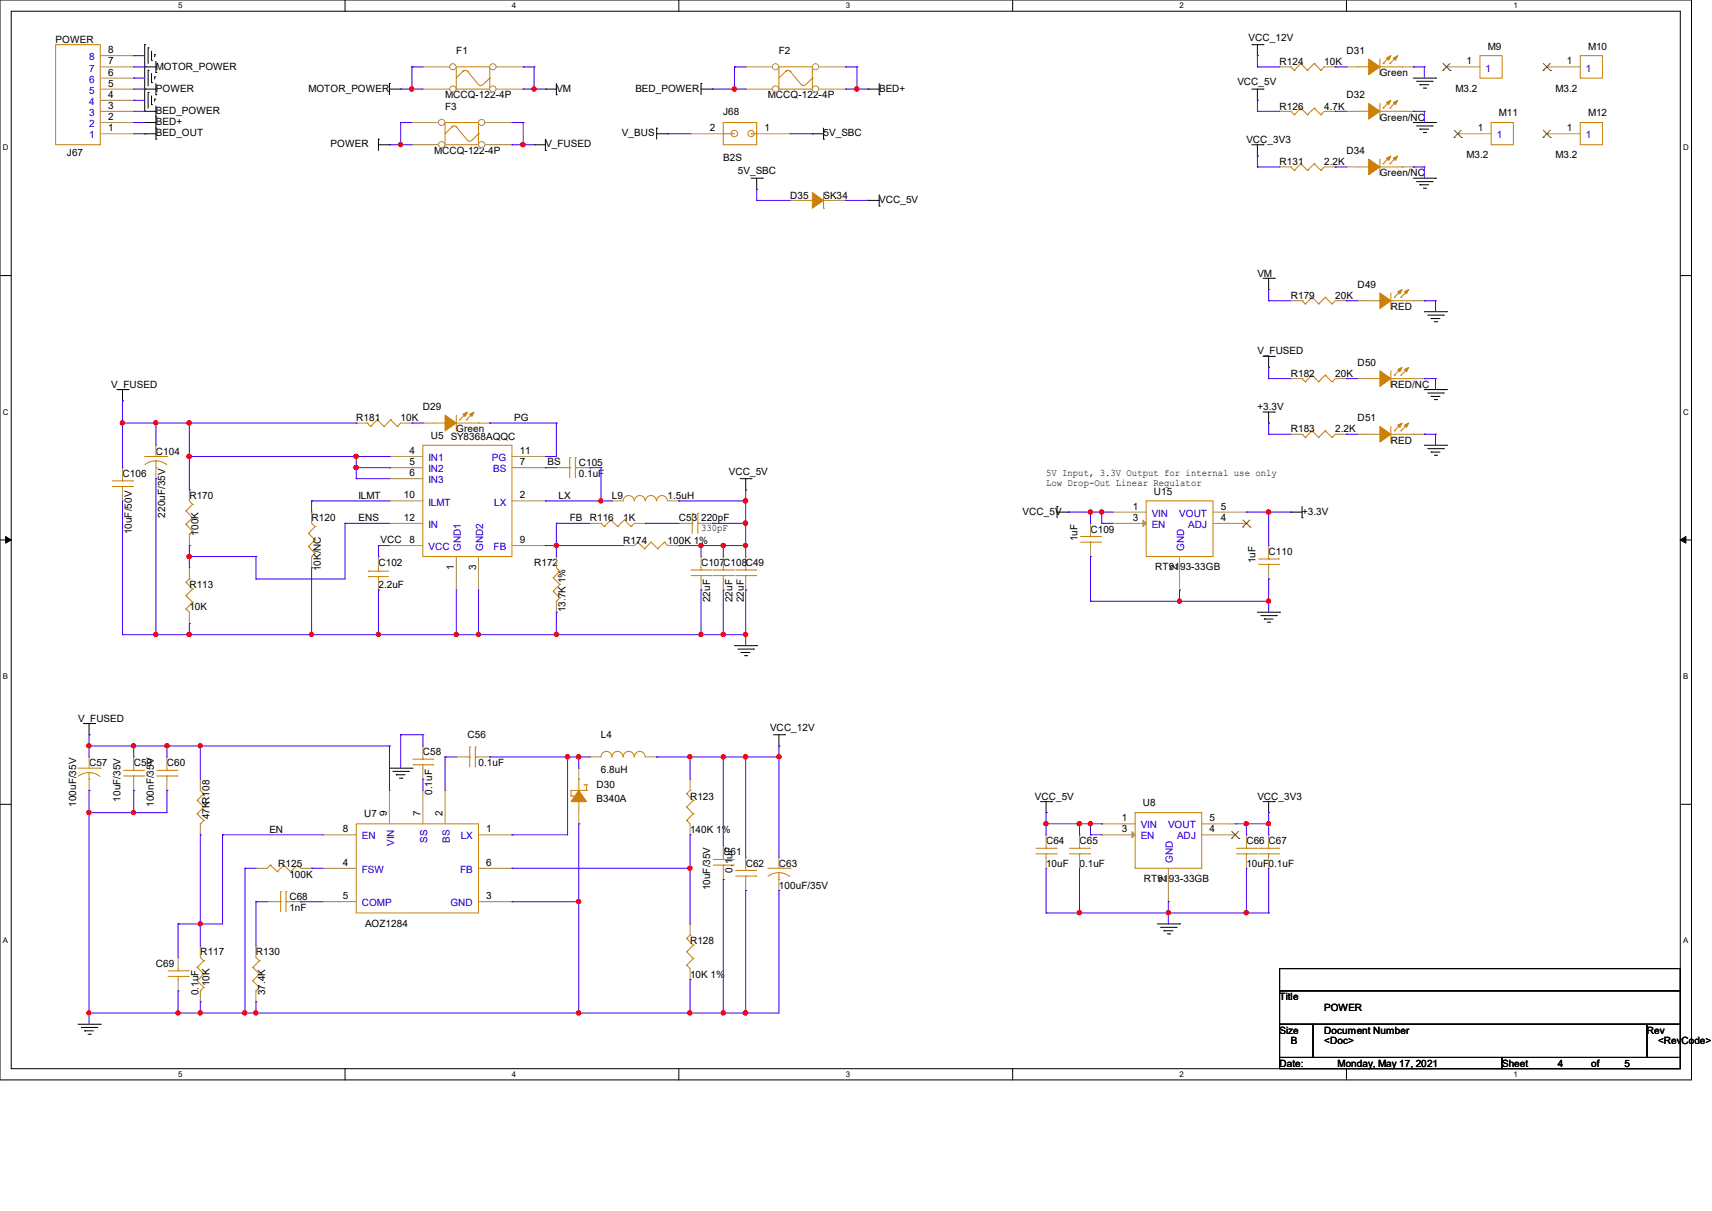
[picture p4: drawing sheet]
<svg xmlns="http://www.w3.org/2000/svg" width="297mm" height="210mm" viewBox="0 0 297 210" stroke-linecap="round" stroke-linejoin="round" font-family="sans-serif">
<defs><g id="words">
<g font-size="1.7">
<text x="9.7" y="7.4">POWER</text>
<text x="18.8" y="11.2">7</text>
<text x="18.8" y="9.2">8</text>
<text x="79.2" y="9.4">F1</text>
<text x="135.1" y="9.4">F2</text>
<text x="216.6" y="7">VCC_12V</text>
<text x="222" y="11.3">R124</text>
<text x="229.7" y="11.3">10K</text>
<text x="233.6" y="9.4">D31</text>
<text x="254.4" y="11.2">1</text>
<text x="258.1" y="8.6">M9</text>
<text x="271.8" y="11.2">1</text>
<text x="275.5" y="8.6">M10</text>
<text x="18.8" y="17">4</text>
<text x="18.8" y="15">5</text>
<text x="18.8" y="13.1">6</text>
<text x="27.1" y="12.1">MOTOR_POWER</text>
<text x="27.1" y="15.9">POWER</text>
<text x="53.5" y="15.9">MOTOR_POWER</text>
<text x="77.2" y="17.1">MCCQ-122-4P</text>
<text x="96.5" y="15.9">VM</text>
<text x="110.2" y="15.9">BED_POWER</text>
<text x="133.2" y="17.1">MCCQ-122-4P</text>
<text x="152.5" y="15.9">BED+</text>
<text x="214.7" y="14.7">VCC_5V</text>
<text x="233.6" y="17.1">D32</text>
<text x="239.4" y="13.2">Green</text>
<text x="252.5" y="15.9">M3.2</text>
<text x="269.9" y="15.9">M3.2</text>
<text x="18.8" y="22.8">1</text>
<text x="18.8" y="20.8">2</text>
<text x="18.8" y="18.9">3</text>
<text x="27.1" y="19.8">BED_POWER</text>
<text x="27.1" y="21.7">BED+</text>
<text x="27.1" y="23.6">BED_OUT</text>
<text x="77.2" y="19">F3</text>
<text x="107.9" y="23.6">V_BUS</text>
<text x="123.1" y="22.8">2</text>
<text x="125.5" y="20">J68</text>
<text x="132.6" y="22.8">1</text>
<text x="142.9" y="23.6">5V_SBC</text>
<text x="222" y="19">R126</text>
<text x="229.7" y="19">4.7K</text>
<text x="239.4" y="20.9">Green/NC</text>
<text x="256.4" y="22.8">1</text>
<text x="260" y="20.2">M11</text>
<text x="271.8" y="22.8">1</text>
<text x="275.5" y="20.2">M12</text>
<text x="11.6" y="27.1">J67</text>
<text x="57.4" y="25.6">POWER</text>
<text x="75.3" y="26.7">MCCQ-122-4P</text>
<text x="94.6" y="25.6">V_FUSED</text>
<text x="125.5" y="27.9">B2S</text>
<text x="216.2" y="24.8">VCC_3V3</text>
<text x="222" y="28.7">R131</text>
<text x="229.7" y="28.7">2.2K</text>
<text x="233.6" y="26.7">D34</text>
<text x="254.4" y="27.5">M3.2</text>
<text x="269.9" y="27.5">M3.2</text>
<text x="128" y="30.2">5V_SBC</text>
<text x="137.1" y="34.5">D35</text>
<text x="142.9" y="34.5">SK34</text>
<text x="152.5" y="35.2">VCC_5V</text>
<text x="239.4" y="30.6">Green/NC</text>
<text x="218.1" y="48">VM</text>
<text x="223.9" y="51.8">R179</text>
<text x="231.6" y="51.8">20K</text>
<text x="235.5" y="49.9">D49</text>
<text x="241.3" y="53.8">RED</text>
<text x="218.1" y="61.5">V_FUSED</text>
<text x="223.9" y="65.3">R182</text>
<text x="231.6" y="65.3">20K</text>
<text x="235.5" y="63.4">D50</text>
<text x="19.3" y="67.3">V_FUSED</text>
<text x="73.4" y="71.1">D29</text>
<text x="218.1" y="71.1">+3.3V</text>
<text x="241.3" y="67.3">RED/NC</text>
<text x="61.8" y="73.1">R181</text>
<text x="69.5" y="73.1">10K</text>
<text x="74.7" y="76.2">U5</text>
<text x="78.2" y="76.3">SY8368AQQC</text>
<text x="79.2" y="75">Green</text>
<text x="89.2" y="73">PG</text>
<text x="223.9" y="75">R183</text>
<text x="231.6" y="75">2.2K</text>
<text x="235.5" y="73.1">D51</text>
<text x="241.3" y="76.9">RED</text>
<text x="21.3" y="82.7">C106</text>
<text x="27.1" y="78.8">C104</text>
<text x="71" y="78.7">4</text>
<text x="71" y="80.7">5</text>
<text x="71" y="82.6">6</text>
<text x="90.2" y="78.7">11</text>
<text x="90.2" y="80.7">7</text>
<text x="95" y="80.7">BS</text>
<text x="100.4" y="80.8">C105</text>
<text x="100.4" y="82.7">0.1uF</text>
<text x="126.4" y="82.3">VCC_5V</text>
<text x="181.5" y="82.5">5V Input, 3.3V Output for internal use only</text>
<text x="28.7" y="89.8" transform="rotate(-90 28.7 89.8)">220uF/35V</text>
<text x="32.8" y="86.6">R170</text>
<text x="62.2" y="86.5">ILMT</text>
<text x="70.1" y="86.4">10</text>
<text x="90.2" y="86.4">2</text>
<text x="96.9" y="86.5">LX</text>
<text x="106.2" y="86.6">L9</text>
<text x="115.8" y="86.6">1.5uH</text>
<text x="177.4" y="89.3">VCC_5V</text>
<text x="181.5" y="84.2">Low Drop-Out Linear Regulator</text>
<text x="196.5" y="88.4">1</text>
<text x="200.2" y="85.8">U15</text>
<text x="211.8" y="88.4">5</text>
<text x="225.9" y="89.3">+3.3V</text>
<text x="22.9" y="92.7" transform="rotate(-90 22.9 92.7)">10uF/50V</text>
<text x="34.5" y="92.9" transform="rotate(-90 34.5 92.9)">100K</text>
<text x="54.1" y="90.4">R120</text>
<text x="62.2" y="90.4">ENS</text>
<text x="66" y="94.2">VCC</text>
<text x="70.1" y="90.3">12</text>
<text x="71" y="94.2">8</text>
<text x="90.2" y="94.2">9</text>
<text x="98.8" y="90.4">FB</text>
<text x="102.3" y="90.4">R116</text>
<text x="108.1" y="94.3">R174</text>
<text x="108.1" y="90.4">1K</text>
<text x="115.8" y="94.3">100K 1%</text>
<text x="117.8" y="90.4">C53 220pF</text>
<text x="121.6" y="92.2">330pF</text>
<text x="186.9" y="93.9" transform="rotate(-90 186.9 93.9)">1uF</text>
<text x="189.2" y="92.4">C109</text>
<text x="196.5" y="90.3">3</text>
<text x="211.8" y="90.3">4</text>
<text x="55.7" y="99.1" transform="rotate(-90 55.7 99.1)">10K/NC</text>
<text x="65.7" y="98.1">C102</text>
<text x="78.7" y="98.8" transform="rotate(-90 78.7 98.8)">1</text>
<text x="82.6" y="98.8" transform="rotate(-90 82.6 98.8)">3</text>
<text x="92.7" y="98.1">R172</text>
<text x="121.6" y="98.1">C107C108C49</text>
<text x="200.4" y="98.9">RT9193-33GB</text>
<text x="204.2" y="98.8" transform="rotate(-90 204.2 98.8)">2</text>
<text x="217.8" y="97.7" transform="rotate(-90 217.8 97.7)">1uF</text>
<text x="220.1" y="96.2">C110</text>
<text x="32.8" y="102">R113</text>
<text x="32.8" y="105.9">10K</text>
<text x="65.7" y="102">2.2uF</text>
<text x="98.1" y="106.2" transform="rotate(-90 98.1 106.2)">13.7K 1%</text>
<text x="123.2" y="104.4" transform="rotate(-90 123.2 104.4)">22uF</text>
<text x="127.1" y="104.4" transform="rotate(-90 127.1 104.4)">22uF</text>
<text x="129" y="104.4" transform="rotate(-90 129 104.4)">22uF</text>
<text x="13.5" y="125.2">V_FUSED</text>
<text x="73.4" y="131">C58</text>
<text x="81.1" y="128.1">C56</text>
<text x="104.3" y="128.1">L4</text>
<text x="133.6" y="126.7">VCC_12V</text>
<text x="15.5" y="132.9">C57</text>
<text x="23.2" y="132.9">C59</text>
<text x="29" y="132.9">C60</text>
<text x="75" y="137.8" transform="rotate(-90 75 137.8)">0.1uF</text>
<text x="83" y="132.9">0.1uF</text>
<text x="103.5" y="136.7">D30</text>
<text x="104.3" y="134.1">6.8uH</text>
<text x="13.2" y="140" transform="rotate(-90 13.2 140)">100uF/35V</text>
<text x="20.9" y="139" transform="rotate(-90 20.9 139)">10uF/35V</text>
<text x="26.7" y="140" transform="rotate(-90 26.7 140)">100nF/35V</text>
<text x="36.4" y="142.1" transform="rotate(-90 36.4 142.1)">47KR108</text>
<text x="63.2" y="141.8">U7</text>
<text x="67.1" y="141.5" transform="rotate(-90 67.1 141.5)">9</text>
<text x="72.9" y="141.5" transform="rotate(-90 72.9 141.5)">7</text>
<text x="76.8" y="141.5" transform="rotate(-90 76.8 141.5)">2</text>
<text x="103.5" y="139.1">B340A</text>
<text x="119.7" y="138.7">R123</text>
<text x="179.5" y="138.7">VCC_5V</text>
<text x="194.6" y="142.4">1</text>
<text x="198.3" y="139.8">U8</text>
<text x="209.8" y="142.4">5</text>
<text x="218.1" y="138.7">VCC_3V3</text>
<text x="46.7" y="144.4">EN</text>
<text x="59.5" y="144.4">8</text>
<text x="84.4" y="144.4">1</text>
<text x="119.7" y="144.5">140K 1%</text>
<text x="125.5" y="148.3">C61</text>
<text x="181.5" y="146.4">C64</text>
<text x="187.3" y="146.4">C65</text>
<text x="194.6" y="144.4">3</text>
<text x="209.8" y="144.4">4</text>
<text x="216.2" y="146.4">C66 C67</text>
<text x="48.3" y="150.3">R125</text>
<text x="50.2" y="152.2">100K</text>
<text x="59.5" y="150.2">4</text>
<text x="59.5" y="156">5</text>
<text x="84.4" y="156">3</text>
<text x="84.4" y="150.2">6</text>
<text x="123.2" y="154.4" transform="rotate(-90 123.2 154.4)">10uF/35V</text>
<text x="127.1" y="151.3" transform="rotate(-90 127.1 151.3)">0.1uF</text>
<text x="129.4" y="150.3">C62</text>
<text x="135.1" y="150.3">C63</text>
<text x="135.1" y="154.1">100uF/35V</text>
<text x="181.5" y="150.3">10uF</text>
<text x="187.3" y="150.3">0.1uF</text>
<text x="198.5" y="152.9">RT9193-33GB</text>
<text x="202.3" y="152.9" transform="rotate(-90 202.3 152.9)">2</text>
<text x="216.2" y="150.3">10uF0.1uF</text>
<text x="50.2" y="156">C68</text>
<text x="50.2" y="158">1nF</text>
<text x="63.3" y="160.7">AOZ1284</text>
<text x="27.1" y="167.6">C69</text>
<text x="34.8" y="165.7">R117</text>
<text x="44.4" y="165.7">R130</text>
<text x="119.7" y="163.8">R128</text>
<text x="34.5" y="172.6" transform="rotate(-90 34.5 172.6)">0.1uF</text>
<text x="36.4" y="171.1" transform="rotate(-90 36.4 171.1)">10K</text>
<text x="46" y="172.6" transform="rotate(-90 46 172.6)">37.4K</text>
<text x="119.7" y="169.6">10K 1%</text>
<text x="222" y="173.4">Title</text>
<text x="222" y="179.2">Size</text>
<text x="229.7" y="175.3">POWER</text>
<text x="229.7" y="179.2">Document Number</text>
<text x="285.7" y="179.2">Rev</text>
<text x="222" y="185">Date:</text>
<text x="223.9" y="181.1">B</text>
<text x="229.7" y="181.1">&lt;Doc&gt;</text>
<text x="232.1" y="185">Monday, May 17, 2021</text>
<text x="260.6" y="185">Sheet</text>
<text x="270.2" y="185">4</text>
<text x="276" y="185">of</text>
<text x="281.8" y="185">5</text>
<text x="287.7" y="181.1">&lt;RevCode&gt;</text>
</g>
<g font-size="1.7" fill="#00c">
<text x="15.5" y="10.5">8</text>
<text x="15.5" y="16.3">5</text>
<text x="15.5" y="14.4">6</text>
<text x="15.5" y="12.4">7</text>
<text x="257.7" y="12.4">1</text>
<text x="275.1" y="12.4">1</text>
<text x="15.5" y="22.1">2</text>
<text x="15.5" y="20.1">3</text>
<text x="15.5" y="18.2">4</text>
<text x="15.5" y="24">1</text>
<text x="259.7" y="24">1</text>
<text x="275.1" y="24">1</text>
<text x="74.3" y="80">IN1</text>
<text x="74.3" y="81.9">IN2</text>
<text x="74.3" y="83.8">IN3</text>
<text x="85.3" y="80">PG</text>
<text x="85.6" y="81.9">BS</text>
<text x="74.3" y="87.7">ILMT</text>
<text x="85.7" y="87.7">LX</text>
<text x="199.8" y="89.6">VIN</text>
<text x="204.6" y="89.6">VOUT</text>
<text x="74.3" y="95.4">VCC</text>
<text x="74.3" y="91.6">IN</text>
<text x="80" y="95.5" transform="rotate(-90 80 95.5)">GND1</text>
<text x="83.8" y="95.5" transform="rotate(-90 83.8 95.5)">GND2</text>
<text x="85.6" y="95.4">FB</text>
<text x="199.8" y="91.6">EN</text>
<text x="205.4" y="95.5" transform="rotate(-90 205.4 95.5)">GND</text>
<text x="206.2" y="91.6">ADJ</text>
<text x="197.9" y="143.7">VIN</text>
<text x="202.6" y="143.7">VOUT</text>
<text x="62.8" y="145.6">EN</text>
<text x="68.4" y="146.7" transform="rotate(-90 68.4 146.7)">VIN</text>
<text x="74.2" y="146.1" transform="rotate(-90 74.2 146.1)">SS</text>
<text x="78" y="146.1" transform="rotate(-90 78 146.1)">BS</text>
<text x="79.9" y="145.6">LX</text>
<text x="197.9" y="145.6">EN</text>
<text x="203.5" y="149.6" transform="rotate(-90 203.5 149.6)">GND</text>
<text x="204.2" y="145.6">ADJ</text>
<text x="62.8" y="151.4">FSW</text>
<text x="79.8" y="151.4">FB</text>
<text x="62.8" y="157.2">COMP</text>
<text x="78.1" y="157.2">GND</text>
</g>
<g font-size="1.4">
<text x="30.9" y="1.4">5</text>
<text x="88.8" y="1.4">4</text>
<text x="146.7" y="1.4">3</text>
<text x="204.6" y="1.4">2</text>
<text x="262.6" y="1.4">1</text>
<text x=".5" y="26.1">D</text>
<text x="292" y="26.1">D</text>
<text x=".5" y="71.9">C</text>
<text x="292" y="71.9">C</text>
<text x=".5" y="117.8">B</text>
<text x="292" y="117.8">B</text>
<text x=".5" y="163.6">A</text>
<text x="292" y="163.6">A</text>
<text x="30.9" y="186.8">5</text>
<text x="88.8" y="186.8">4</text>
<text x="146.7" y="186.8">3</text>
<text x="204.6" y="186.8">2</text>
<text x="262.6" y="186.8">1</text>
</g>
</g></defs>
<path d="M0 0h293.5v187.3h-293.5zM1.9 1.9h289.6v183.4h-289.6z" fill="none" stroke="#000" stroke-width=".17"/>
<g fill="#fff">
<path d="M30.9 .2h.8v1.5h-.8z"/>
<path d="M30.9 185.5h.8v1.6h-.8z"/>
</g>
<path d="M59.9 0v1.9M59.9 185.3v2" fill="none" stroke="#000" stroke-width=".17"/>
<g fill="#fff">
<path d="M88.8 .2h.8v1.5h-.8z"/>
<path d="M88.8 185.5h.8v1.6h-.8z"/>
</g>
<path d="M117.8 0v1.9M117.8 185.3v2" fill="none" stroke="#000" stroke-width=".17"/>
<g fill="#fff">
<path d="M146.7 .2h.8v1.5h-.8z"/>
<path d="M146.7 185.5h.8v1.6h-.8z"/>
</g>
<path d="M175.7 0v1.9M175.7 185.3v2" fill="none" stroke="#000" stroke-width=".17"/>
<g fill="#fff">
<path d="M204.6 .2h.8v1.5h-.8z"/>
<path d="M204.6 185.5h.8v1.6h-.8z"/>
</g>
<path d="M233.6 0v1.9M233.6 185.3v2" fill="none" stroke="#000" stroke-width=".17"/>
<g fill="#fff">
<path d="M262.6 .2h.7v1.5h-.7z"/>
<path d="M262.6 185.5h.7v1.6h-.7z"/>
<path d="M.5 24.8h1v1.6h-1z"/>
<path d="M292 24.8h1v1.6h-1z"/>
<path d="M.5 70.7h1v1.5h-1z"/>
<path d="M292 70.7h1v1.5h-1z"/>
</g>
<path d="M0 47.8h1.9M291.5 47.8h2" fill="none" stroke="#000" stroke-width=".17"/>
<g fill="#fff">
<path d="M.5 116.5h.9v1.6h-.9z"/>
<path d="M292 116.5h.9v1.6h-.9z"/>
</g>
<path d="M0 93.6h1.9M291.5 93.6h2" fill="none" stroke="#000" stroke-width=".17"/>
<path d="M1 93l.9 .6-.9 .6zM291.5 93.6l1-.6v1.2z" fill="#000" stroke="#000" stroke-width=".17"/>
<g fill="#fff">
<path d="M.5 162.4h.9v1.5h-.9z"/>
<path d="M292 162.4h.9v1.5h-.9z"/>
</g>
<g fill="none" stroke="#000" stroke-width=".17">
<path d="M25.1 11.6h.1M25.1 15.5h.1M25.1 19.3h.1M25.1 7.7h.1M25.1 11.6h2M25.1 15.5h2M25.1 19.3h2M25.1 7.7v11.6M25.7 8.3h.1M25.7 12.2h.1M25.7 16h.1M25.7 8.3v2.7"/>
<path d="M25.7 12.2v2.7M25.7 16v2.8M26.3 10.5h.1M26.3 14.3h.1M26.3 18.2h.1M26.3 8.9v1.6M26.3 12.7v1.6M26.3 16.6v1.6M26.8 9.5h.1M26.8 13.3h.1M26.8 17.2h.1M26.8 9.5v.4"/>
<path d="M26.8 13.3v.4M26.8 17.2v.4M27.1 12.6h.1M27.1 16.4h.1M27.1 10.6v2M27.1 14.5v1.9M27.1 18.4v5.7M67.6 14.5h.1M67.6 15.5h1.9M67.6 14.5v1.9M69.5 15.5h.1M94.6 15.5h.1"/>
<path d="M94.6 15.5h1.9M96.5 16.4h.1M96.5 14.5v1.9M121.6 14.5h.1M121.6 15.5h2M121.6 14.5v1.9M123.6 15.5h.1M150.6 15.5h.1M150.6 15.5h1.9M152.5 16.4h.1M152.5 14.5v1.9M217.2 15.5h1.9"/>
<path d="M217.2 7.7h1.9M218.1 9.7h.1M218.1 17.4h.1M218.1 7.7v2M218.1 15.5v1.9M219.1 7.7h.1M219.1 15.5h.1M245.2 13.5h3.8M245.7 14.1h2.8M246.3 14.7h.1M246.3 14.7h1.6M246.9 15.3h.4"/>
<path d="M247.3 15.3h.1M248.5 14.1h.1M249 13.5h.1M25.1 21.3h.1M25.1 23.2h.1M25.1 21.3h2M25.1 23.2h2M27.1 20.3h.1M27.1 22.2h.1M27.1 24.1h.1M65.7 24.1h.1M65.7 25.1h1.9"/>
<path d="M65.7 24.1v2M67.6 25.1h.1M92.7 25.1h.1M92.7 25.1h1.9M94.6 26.1h.1M94.6 24.1v2M113.9 22.2h.1M113.9 23.2h1.9M113.9 22.2v1.9M115.8 23.2h.1M130.3 30.9h1.9M131.3 32.9h.1"/>
<path d="M131.3 30.9v2M132.2 30.9h.1M140.9 23.2h.1M140.9 23.2h2M142.9 24.1h.1M142.9 22.2v1.9M150.6 34.8h.1M150.6 34.8h1.9M152.5 35.7h.1M152.5 33.8v1.9M217.2 25.1h1.9M218.1 27.1h.1"/>
<path d="M218.1 25.1v2M219.1 25.1h.1M245.2 21.3h3.8M245.2 30.9h3.8M245.7 21.8h2.8M245.7 31.5h2.8M246.3 22.4h.1M246.3 32h.1M246.3 22.4h1.6M246.3 32h1.6M246.9 23h.4M246.9 32.6h.4"/>
<path d="M247.3 23h.1M247.3 32.6h.1M248.5 21.8h.1M248.5 31.5h.1M249 21.3h.1M249 30.9h.1M219.1 48.3h2M220.1 50.2h.1M220.1 48.3v1.9M221.1 48.3h.1M247.1 54.1h3.9M247.7 54.7h2.7"/>
<path d="M248.3 55.2h.1M248.3 55.2h1.5M248.8 55.8h.4M249.2 55.8h.1M250.4 54.7h.1M251 54.1h.1M20.3 67.6h1.9M21.3 69.5h.1M21.3 67.6v1.9M22.2 67.6h.1M219.1 61.8h2M219.1 71.5h2"/>
<path d="M220.1 63.7h.1M220.1 73.4h.1M220.1 61.8v1.9M220.1 71.5v1.9M221.1 61.8h.1M221.1 71.5h.1M247.1 67.6h3.9M247.1 77.2h3.9M247.7 68.2h2.7M247.7 77.8h2.7M248.3 68.7h.1M248.3 78.4h.1"/>
<path d="M248.3 68.7h1.5M248.3 78.4h1.5M248.8 69.3h.4M248.8 79h.4M249.2 69.3h.1M249.2 79h.1M250.4 68.2h.1M250.4 77.8h.1M251 67.6h.1M251 77.2h.1M128.4 83h1.9M129.4 85h.1"/>
<path d="M129.4 83v2M130.3 83h.1M183.4 87.8h.1M183.4 88.8h1.9M183.4 87.8v2M185.3 88.8h.1M223.9 88.8h.1M223.9 88.8h2M225.9 89.8h.1M225.9 87.8v2M127.4 112h3.9M128 112.6h2.7"/>
<path d="M128.6 113.2h.1M128.6 113.2h1.5M129.2 113.7h.3M129.5 113.7h.1M130.7 112.6h.1M131.3 112h.1M218.1 106.2h3.9M218.7 106.8h2.7M219.3 107.4h.1M219.3 107.4h1.6M219.9 107.9h.4M220.3 107.9h.1"/>
<path d="M221.4 106.8h.1M222 106.2h.1M0 139.5h1.9M14.5 125.5h1.9M15.5 127.4h.1M15.5 125.5v1.9M16.4 125.5h.1M67.6 133.2h3.9M68.2 133.8h2.7M68.7 134.4h.1M68.7 134.4h1.6M69.3 135h.4"/>
<path d="M69.7 135h.1M70.9 133.8h.1M71.5 133.2h.1M134.2 127.4h1.9M135.1 129.4h.1M135.1 127.4v2M136.1 127.4h.1M180.5 139h2M181.5 139v1.9M182.5 139h.1M219.1 139h2M220.1 139v1.9"/>
<path d="M221.1 139h.1M291.5 139.5h2M181.5 140.9h.1M220.1 140.9h.1M13.5 177.6h3.9M14.1 178.2h2.7M14.7 178.8h.1M14.7 178.8h1.5M15.3 179.4h.4M15.7 179.4h.1M16.8 178.2h.1M17.4 177.6h.1"/>
<path d="M200.8 160.2h3.8M201.3 160.8h2.7M201.9 161.4h.1M201.9 161.4h1.6M202.5 162h.4M202.9 162h.1M204 160.8h.1M204.6 160.2h.1M222 168h69.5v3.8h-69.5zM222 171.8h69.5v5.8h-69.5zM222 177.6h5.8v5.8h-5.8zM227.8 177.6h57.9v5.8h-57.9z"/>
<path d="M285.7 177.6h5.8v5.8h-5.8zM222 183.4h38.6v1.9h-38.6zM260.6 183.4h30.9v1.9h-30.9z"/>
</g>
<g fill="none" stroke="#cc8006" stroke-width=".17">
<path d="M235.5 19.3h1.9M237.4 19.3h.1M239.4 17.9v2.8M239.4 19.3h3.8M239.9 18.8h.1M241.1 18.8h.1M241.1 17.6l-1.2 1.2M242.3 17.6l-1.2 1.2M243.2 19.3h.1M274.2 9.7h3.8v3.8h-3.8zM77.2 21.3h5.8v3.8h-5.8zM78.4 22l.4-.2 .4 .2"/>
<path d="M78.4 22h.1M78.4 22l-1.2 1.2M79.2 22h.1M79.2 22l1.9 2.3M81.8 24.3l-.3 .2-.3-.2M83 23.2h.1M83 23.2l-1.1 1.1M125.5 21.3h5.8v3.8h-5.8zM125.5 23.2h.1M125.5 23.2h1.9M130.3 23.2h.1M130.3 23.2h1"/>
<path d="M139 34.8h1.9M140.9 34.8h.1M142.9 36.1h.1M142.9 33.4v2.7M142.9 34.8h1.9M144.8 34.8h.1M239.4 20.7h.1M258.7 21.3h3.9v3.8h-3.9zM225.9 52.2h.1M225.9 52.2l.5 .5M226.4 52.7h.1M227.6 51.6h.1"/>
<path d="M227.6 51.6l1.2 1.1M227.6 51.6l-1.2 1.1M228.8 52.7h.1M229.9 51.6h.1M229.9 51.6l1.2 1.1M229.9 51.6l-1.1 1.1M231.1 52.7h.1M231.6 52.2l-.5 .5M75.3 73.4h1.9M77.2 73.4h.1M79.2 74.7h.1M79.2 72v2.7"/>
<path d="M79.2 73.4h3.8M79.8 72.8h.1M80.9 72.8h.1M80.9 71.6l-1.1 1.2M82 71.6l-1.1 1.2M83 73.4h.1M225.9 75.3h.1M225.9 75.3l.5 .6M226.4 75.9h.1M227.6 74.7h.1M227.6 74.7l1.2 1.2M227.6 74.7l-1.2 1.2"/>
<path d="M228.8 75.9h.1M229.9 74.7h.1M229.9 74.7l1.2 1.2M229.9 74.7l-1.1 1.2M231.1 75.9h.1M231.6 75.3l-.5 .6M19.5 84.4h3.5M19.5 83.4h3.5M21.3 83.4h.1M21.3 84.4h.1M21.3 83v.4M21.3 84.4v.6"/>
<path d="M23 84.4h.1M23 83.4h.1M110.6 94h.1M110.6 94l-.5 .6M110.6 94l1.2 1.2M111.8 95.2h.1M112.9 94h.1M112.9 94l-1.1 1.2M112.9 94l1.2 1.2M114.1 95.2h.1M115.3 94h.1M115.3 94l-1.2 1.2"/>
<path d="M115.3 94l.5 .6M115.8 94.6h.1M119.7 90.8h.4M120.1 90.8h.1M120.1 89h.1M120.1 89v3.5M121.1 89h.1M121.1 90.8h.1M121.1 90.8h.5M121.1 89v3.5M198.8 86.9h11.6v9.6h-11.6zM32.3 105.6h.1"/>
<path d="M32.3 103.3h.1M32.3 101h.1M32.3 105.6l.6 .6M32.3 103.3l1.1 1.1M32.3 101l1.1 1.2M32.9 100.4h.1M32.9 100.4l-.6 .6M33.4 104.4h.1M33.4 102.2h.1M33.4 104.4l-1.1 1.2M33.4 102.2l-1.1 1.1M13.5 133.2h3.9"/>
<path d="M15.5 135.1h.1M15.5 134l1.1 .2 .7 .5M15.5 134l-.9 .1-1 .5M15.5 134v1.1M17.4 133.2h.1M21.5 134.6h3.4M21.5 133.6h3.4M23.2 133.6h.1M23.2 134.6h.1M23.2 133.2v.4M23.2 134.6v.5M24.9 134.6h.1"/>
<path d="M24.9 133.6h.1M34.2 138.8h.1M34.2 138.8l1.1 1.2M34.8 137.1l.5 .6M35.3 137.7h.1M35.3 140h.1M35.3 137.7l-1.1 1.1M35.3 140l-1.1 1.1M106.1 131.3a.93 .93 0 0 0-.9-1 .93 .93 0 0 0-.9 1M108.1 131.3a.95 .95 0 0 0-1-1 .95 .95 0 0 0-.9 1M110 131.3a.95 .95 0 0 0-.9-1 .95 .95 0 0 0-1 1M111.9 131.3a.93 .93 0 0 0-.9-1 .93 .93 0 0 0-.9 1"/>
<path d="M119.1 140h.1M119.1 137.7h.1M119.1 140l1.2 1.1M119.1 137.7l1.2 1.1M119.7 137.1h.1M119.7 137.1l-.6 .6M120.3 138.8h.1M120.3 138.8l-1.2 1.2M34.2 141.1h.1M34.2 141.1l1.1 1.2M34.8 142.9h.1M35.3 142.3h.1"/>
<path d="M35.3 142.3l-.5 .6M119.1 142.3h.1M119.1 142.3l.6 .6M120.3 141.1h.1M120.3 141.1l-1.2 1.2M123.7 150h3.5M123.7 149.1h3.5M125.5 149.1h.1M125.5 150h.1M125.5 148.7v.4M125.5 150v.6M127.2 150h.1"/>
<path d="M127.2 149.1h.1M185.5 148.1h3.5M185.5 147.1h3.5M187.3 147.1h.1M187.3 148.1h.1M187.3 146.7v.4M187.3 148.1v.6M189 148.1h.1M189 147.1h.1M214.5 148.1h3.5M214.5 147.1h3.5M216.2 147.1h.1"/>
<path d="M216.2 148.1h.1M216.2 146.7v.4M216.2 148.1v.6M218 148.1h.1M218 147.1h.1"/>
<circle cx="127.4" cy="23.2" r=".56"/>
<circle cx="130.3" cy="23.2" r=".55"/>
</g>
<g fill="none" stroke="#a84" stroke-width=".17">
<path d="M233.6 19.3h.1M233.6 19.3h1.9M243.2 19.3h2M245.2 19.3h.1M268.4 11.6h.1M268.4 11.6h5.8M119.7 23.2h.1M119.7 23.2h5.8M131.3 23.2h5.8M137.1 34.8h.1M137.1 23.2h.1M137.1 34.8h1.9"/>
<path d="M144.8 34.8h1.9M146.7 34.8h.1M252.9 23.2h.1M252.9 23.2h5.8M223.9 52.2h.1M223.9 52.2h2M231.6 52.2h2M233.6 52.2h.1M73.4 73.4h.1M73.4 73.4h1.9M83 73.4h2M85 73.4h.1"/>
<path d="M223.9 75.3h.1M223.9 75.3h2M231.6 75.3h2M233.6 75.3h.1M21.3 81.1h.1M21.3 86.9h.1M21.3 81.1v1.9M21.3 85v1.9M32.9 98.5h.1M32.9 98.5v1.9M108.1 94.6h.1M108.1 94.6h2"/>
<path d="M115.8 94.6h2M117.8 90.8h.1M117.8 94.6h.1M117.8 90.8h1.9M121.6 90.8h2M123.6 90.8h.1M193 88.8h.1M193 90.8h.1M193 88.8h5.8M193 90.8h5.8M204.6 96.5v5.8M210.4 88.8h5.8"/>
<path d="M210.4 90.8h5.8M216.2 90.8h.1M216.2 88.8h.1M32.9 108.1h.1M32.9 106.2v1.9M204.6 102.3h.1M15.5 131.3h.1M15.5 137.1h.1M15.5 131.3v1.9M15.5 135.1v2M23.2 131.3h.1M23.2 137.1h.1"/>
<path d="M23.2 131.3v1.9M23.2 135.1v2M34.8 135.1h.1M34.8 135.1v2M102.3 131.3h.1M102.3 131.3h2M112 131.3h1.9M113.9 131.3h.1M119.7 135.1h.1M119.7 135.1v2M34.8 144.8h.1M34.8 142.9v1.9"/>
<path d="M119.7 144.8h.1M119.7 142.9v1.9M125.5 146.7h.1M125.5 152.5h.1M125.5 146.7v2M125.5 150.6v1.9M187.3 144.8h.1M187.3 150.6h.1M187.3 144.8v1.9M187.3 148.7v1.9M216.2 144.8h.1M216.2 150.6h.1"/>
<path d="M216.2 144.8v1.9M216.2 148.7v1.9"/>
</g>
<path d="M198.3 90.2l.5 .6-.5 .5z" fill="#a84" stroke="#a84" stroke-width=".17"/>
<path d="M267.7 12.2h.1M267.8 11l1.2 1.2M268.9 11l-1.2 1.2M269 12.2h.1M252.3 23.8h.1M252.3 22.6l1.2 1.2M253.5 22.6l-1.2 1.2M253.5 23.8h.1M215.6 91.4h.1M215.6 90.2l1.3 1.2M216.8 90.2l-1.2 1.2M216.9 91.4h.1" fill="none" stroke="#804000" stroke-width=".17"/>
<g fill="#cc8006" stroke="#cc8006" stroke-width=".17">
<path d="M140.9 33.4l2 1.4-2 1.3z" fill-rule="evenodd"/>
<path d="M77.2 72l2 1.4-2 1.3z" fill-rule="evenodd"/>
<path d="M81.5 71.8l.8-.3-.4 .7z" fill-rule="evenodd"/>
<path d="M80.3 71.8l.8-.3-.4 .7z" fill-rule="evenodd"/>
<path d="M237.4 17.9l2 1.4-2 1.4z" fill-rule="evenodd"/>
<path d="M241.7 17.8l.8-.4-.4 .8z" fill-rule="evenodd"/>
<path d="M240.5 17.8l.8-.4-.4 .8z" fill-rule="evenodd"/>
</g>
<circle cx="76.6" cy="21.2" r=".54" fill="#fff" stroke="#a84" stroke-width=".17"/>
<path d="M71.5 21.3h.1M71.5 21.3h4.6" fill="none" stroke="#a84" stroke-width=".17"/>
<circle cx="83.6" cy="21.2" r=".54" fill="#fff" stroke="#a84" stroke-width=".17"/>
<path d="M84.2 21.3h4.6M88.8 21.3h.1" fill="none" stroke="#a84" stroke-width=".17"/>
<circle cx="76.6" cy="25.1" r=".54" fill="#fff" stroke="#a84" stroke-width=".17"/>
<path d="M71.5 25.1h.1M71.5 25.1h4.6" fill="none" stroke="#a84" stroke-width=".17"/>
<circle cx="83.6" cy="25.1" r=".54" fill="#fff" stroke="#a84" stroke-width=".17"/>
<g fill="none" stroke="#a84" stroke-width=".17">
<path d="M84.2 25.1h4.6M88.8 25.1h.1M222 29h.1M222 29h1.9M229.7 29h1.9M231.6 29h.1M233.6 29h.1M233.6 29h1.9M243.2 29h2M245.2 29h.1M268.4 23.2h.1M268.4 23.2h5.8"/>
<path d="M235.5 52.2h.1M235.5 52.2h1.9M245.2 52.2h1.9M247.1 52.2h.1M67.6 79.2h.1M67.6 79.2h5.8M88.8 79.2h5.8M94.6 79.2h.1M235.5 75.3h.1M235.5 75.3h1.9M245.2 75.3h1.9M247.1 75.3h.1"/>
<path d="M32.9 85h.1M32.9 94.6h.1M32.9 85v1.9M32.9 92.7v1.9M67.6 94.6h.1M67.6 81.1h.1M67.6 83h.1M67.6 86.9h.1M67.6 90.8h.1M67.6 94.6h5.8M67.6 81.1h5.8M67.6 83h5.8"/>
<path d="M67.6 86.9h5.8M67.6 90.8h5.8M79.2 96.5v5.8M83 96.5v5.8M88.8 94.6h5.8M88.8 81.1h5.8M88.8 86.9h5.8M94.6 81.1h.1M94.6 86.9h.1M94.6 94.6h.1M121.6 96.5h.1M121.6 96.5v2"/>
<path d="M129.4 96.5h.1M129.4 96.5v2M79.2 102.3h.1M83 102.3h.1M121.6 102.3h.1M121.6 100.4v1.9M129.4 102.3h.1M129.4 100.4v1.9M29 131.3h.1M29 137.1h.1M29 131.3v1.9M29 135.1v2"/>
<path d="M67.6 137.1h.1M67.6 137.1v5.8M73.4 129.4h.1M73.4 135.1h.1M73.4 137.1h.1M73.4 129.4v1.9M73.4 133.2v1.9M73.4 137.1v5.8M77.2 137.1h.1M77.2 137.1v5.8M56 150.6h.1M56 156.4h.1"/>
<path d="M56 144.8h.1M56 144.8h5.8M56 156.4h5.8M56 150.6h5.8M83 144.8h5.8M83 156.4h5.8M83 150.6h5.8M88.8 144.8h.1M88.8 156.4h.1M88.8 150.6h.1M129.4 148.7h.1M129.4 154.4h.1"/>
<path d="M129.4 148.7v1.9M129.4 152.5v1.9M220.1 144.8h.1M220.1 150.6h.1M220.1 144.8v1.9M220.1 148.7v1.9M34.8 164.1h.1M34.8 173.7h.1M34.8 164.1v1.9M34.8 171.8v1.9M119.7 169.9h.1M119.7 160.2h.1"/>
<path d="M119.7 160.2v2M119.7 168v1.9"/>
</g>
<g fill="none" stroke="#cc8006" stroke-width=".17">
<path d="M135.1 11.6h5.8v3.9h-5.8zM136.3 12.3l.4-.1 .4 .2M136.3 12.4h.1M136.3 12.4l-1.2 1.1M137.1 12.4h.1M137.1 12.4l1.9 2.3M139.7 14.6l-.3 .3-.3-.2M140.9 13.5h.1M140.9 13.5l-1.1 1.2M223.9 29h.1M223.9 29l.6 .5M224.5 29.5h.1"/>
<path d="M225.7 28.4h.1M225.7 28.4l1.1 1.1M225.7 28.4l-1.2 1.1M226.8 29.5h.1M228 28.4h.1M228 28.4l1.2 1.1M228 28.4l-1.2 1.1M229.2 29.5h.1M229.7 29l-.5 .5M235.5 29h1.9M237.4 29h.1M239.4 30.3h.1"/>
<path d="M239.4 27.6v2.7M239.4 29h3.8M239.9 28.4h.1M241.1 28.4h.1M241.1 27.2l-1.2 1.2M242.3 27.2l-1.2 1.2M243.2 29h.1M274.2 21.3h3.8v3.8h-3.8zM237.4 52.2h2M239.4 52.2h.1M241.3 53.5h.1M241.3 50.8v2.7"/>
<path d="M241.3 52.2h3.9M241.9 51.6h.1M243 51.6h.1M243 50.4l-1.1 1.2M244.2 50.4l-1.2 1.2M245.2 52.2h.1M73.4 77.2h15.4v19.3h-15.4zM237.4 75.3h2M239.4 75.3h.1M241.3 76.7h.1M241.3 74v2.7M241.3 75.3h3.9"/>
<path d="M241.9 74.7h.1M243 74.7h.1M243 73.6l-1.1 1.1M244.2 73.6l-1.2 1.1M245.2 75.3h.1M32.3 88.6h.1M32.3 90.9h.1M32.3 88.6l1.1 1.2M32.3 90.9l1.1 1.2M32.9 92.7h.1M32.9 86.9l.5 .6M33.4 87.5h.1"/>
<path d="M33.4 89.8h.1M33.4 92.1h.1M33.4 87.5l-1.1 1.1M33.4 89.8l-1.1 1.1M33.4 92.1l-.5 .6M119.9 99.8h3.5M119.9 98.8h3.5M121.6 98.8h.1M121.6 99.8h.1M121.6 98.5v.3M121.6 99.8v.6M123.4 99.8h.1"/>
<path d="M123.4 98.8h.1M127.6 99.8h3.5M127.6 98.8h3.5M129.4 98.8h.1M129.4 99.8h.1M129.4 98.5v.3M129.4 99.8v.6M131.1 99.8h.1M131.1 98.8h.1M27.2 134.6h3.5M27.2 133.6h3.5M29 133.6h.1"/>
<path d="M29 134.6h.1M29 133.2v.4M29 134.6v.5M30.7 134.6h.1M30.7 133.6h.1M71.6 132.6h3.5M71.6 131.7h3.5M73.4 131.7h.1M73.4 132.6h.1M73.4 131.3v.4M73.4 132.6v.6M75.1 132.6h.1"/>
<path d="M75.1 131.7h.1M61.8 142.9h21.2v15.4h-21.2zM127.6 151.9h3.5M127.6 151h3.5M129.4 151h.1M129.4 151.9h.1M129.4 150.6v.4M129.4 151.9v.6M131.1 151.9h.1M131.1 151h.1M218.4 148.1h3.4M218.4 147.1h3.4"/>
<path d="M220.1 147.1h.1M220.1 148.1h.1M220.1 146.7v.4M220.1 148.1v.6M221.8 148.1h.1M221.8 147.1h.1M34.2 167.8h.1M34.2 170.1h.1M34.2 167.8l1.1 1.1M34.2 170.1l1.1 1.1M34.8 171.8h.1M34.8 166l.5 .6"/>
<path d="M35.3 166.6h.1M35.3 168.9h.1M35.3 171.2h.1M35.3 166.6l-1.1 1.2M35.3 168.9l-1.1 1.2M35.3 171.2l-.5 .6M119.1 167.4h.1M119.1 165.1h.1M119.1 162.7h.1M119.1 167.4l.6 .6M119.1 165.1l1.2 1.1M119.1 162.7l1.2 1.2"/>
<path d="M119.7 162.2h.1M119.7 162.2l-.6 .5M120.3 166.2h.1M120.3 163.9h.1M120.3 166.2l-1.2 1.2M120.3 163.9l-1.2 1.2"/>
</g>
<g fill="#cc8006" stroke="#cc8006" stroke-width=".17">
<path d="M239.4 50.8l1.9 1.4-1.9 1.3z" fill-rule="evenodd"/>
<path d="M243.6 50.6l.8-.4-.4 .8z" fill-rule="evenodd"/>
<path d="M242.5 50.6l.7-.4-.3 .8z" fill-rule="evenodd"/>
<path d="M239.4 74l1.9 1.3-1.9 1.4z" fill-rule="evenodd"/>
<path d="M243.6 73.7l.8-.3-.4 .7z" fill-rule="evenodd"/>
<path d="M242.5 73.7l.7-.3-.3 .7z" fill-rule="evenodd"/>
<path d="M237.4 27.6l2 1.4-2 1.3z" fill-rule="evenodd"/>
<path d="M241.7 27.4l.8-.3-.4 .7z" fill-rule="evenodd"/>
<path d="M240.5 27.4l.8-.3-.4 .7z" fill-rule="evenodd"/>
</g>
<path d="M267.7 23.8h.1M267.8 22.6l1.2 1.2M268.9 22.6l-1.2 1.2M269 23.8h.1" fill="none" stroke="#804000" stroke-width=".17"/>
<circle cx="134.5" cy="11.6" r=".54" fill="#fff" stroke="#a84" stroke-width=".17"/>
<path d="M129.4 11.6h.1M129.4 11.6h4.6" fill="none" stroke="#a84" stroke-width=".17"/>
<circle cx="141.5" cy="11.6" r=".54" fill="#fff" stroke="#a84" stroke-width=".17"/>
<path d="M142.1 11.6h4.6M146.7 11.6h.1" fill="none" stroke="#a84" stroke-width=".17"/>
<circle cx="134.5" cy="15.4" r=".54" fill="#fff" stroke="#a84" stroke-width=".17"/>
<path d="M129.4 15.5h.1M129.4 15.5h4.6" fill="none" stroke="#a84" stroke-width=".17"/>
<circle cx="141.5" cy="15.4" r=".54" fill="#fff" stroke="#a84" stroke-width=".17"/>
<g fill="none" stroke="#a84" stroke-width=".17">
<path d="M142.1 15.5h4.6M146.7 15.5h.1M27.1 77.2h.1M27.1 77.2v2M223.9 65.7h.1M223.9 65.7h2M231.6 65.7h2M233.6 65.7h.1M27.1 83h.1M27.1 81.1v1.9M65.7 96.5h.1M65.7 96.5v2"/>
<path d="M102.3 90.8h.1M102.3 90.8h2M106.2 86.9h.1M106.2 86.9h1.9M110.1 90.8h1.9M112 90.8h.1M115.8 86.9h2M117.8 86.9h.1M125.5 96.5h.1M125.5 96.5v2M189.2 90.8h.1M189.2 96.5h.1"/>
<path d="M189.2 90.8v1.9M189.2 94.6v1.9M65.7 102.3h.1M65.7 100.4v1.9M125.5 102.3h.1M125.5 100.4v1.9M135.1 148.7h.1M135.1 154.4h.1M135.1 148.7v1.9M135.1 152.5v1.9"/>
</g>
<g fill="none" stroke="#cc8006" stroke-width=".17">
<path d="M79.2 11.6h5.8v3.9h-5.8zM80.3 12.4l.4-.2 .4 .2M80.3 12.4h.1M80.3 12.4l-1.1 1.1M81.1 12.4h.1M81.1 12.4l1.9 2.3M83.7 14.6l-.3 .3-.3-.2M85 13.5h.1M85 13.5l-1.2 1.2M25.1 79.2h3.9M27.1 79.9l1.1 .3 .7 .4M27.1 79.9l-.9 .1-1.1 .6"/>
<path d="M27.1 79.9v1.2M29 79.2h.1M225.9 65.7h.1M225.9 65.7l.5 .5M226.4 66.2h.1M227.6 65.1h.1M227.6 65.1l1.2 1.1M227.6 65.1l-1.2 1.1M228.8 66.2h.1M229.9 65.1h.1M229.9 65.1l1.2 1.1M229.9 65.1l-1.1 1.1"/>
<path d="M231.1 66.2h.1M231.6 65.7l-.5 .5M27.1 81.1h.1M63.9 99.1h.1M63.9 100h.1M63.9 99.1h3.5M63.9 100h3.5M65.7 100h.1M65.7 99.1h.1M65.7 98.5v.6M65.7 100v.4M104.3 90.8h.1"/>
<path d="M104.3 90.8l.5 .5M104.8 91.3h.1M106 90.2h.1M106 90.2l1.1 1.1M106 90.2l-1.2 1.1M107.1 91.3h.1M108.1 86.9a.95 .95 0 0 1 1-1 .95 .95 0 0 1 .9 1M108.3 90.2h.1M108.3 90.2l1.2 1.1M108.3 90.2l-1.2 1.1M109.5 91.3h.1M110.1 86.9a.93 .93 0 0 1 .9-1 .93 .93 0 0 1 .9 1"/>
<path d="M110.1 90.8l-.6 .5M112 86.9a.95 .95 0 0 1 .9-1 .95 .95 0 0 1 1 1M113.9 86.9a.93 .93 0 0 1 1-1 .93 .93 0 0 1 .9 1M123.7 99.8h3.5M123.7 98.8h3.5M125.5 98.8h.1M125.5 99.8h.1M125.5 98.5v.3M125.5 99.8v.6M127.2 99.8h.1M127.2 98.8h.1M187.5 94h3.4"/>
<path d="M187.5 93h3.4M189.2 93h.1M189.2 94h.1M189.2 92.7v.3M189.2 94v.6M190.9 94h.1M190.9 93h.1M133.2 150.6h3.9M135.1 152.5h.1M135.1 151.3l1.2 .3 .7 .4M135.1 151.3l-.8 .1-1.1 .6M135.1 151.3v1.2"/>
<path d="M137.1 150.6h.1"/>
</g>
<circle cx="78.6" cy="11.6" r=".54" fill="#fff" stroke="#a84" stroke-width=".17"/>
<path d="M73.4 11.6h.1M73.4 11.6h4.6" fill="none" stroke="#a84" stroke-width=".17"/>
<circle cx="85.5" cy="11.6" r=".54" fill="#fff" stroke="#a84" stroke-width=".17"/>
<path d="M86.1 11.6h4.7M90.8 11.6h.1" fill="none" stroke="#a84" stroke-width=".17"/>
<circle cx="78.6" cy="15.4" r=".54" fill="#fff" stroke="#a84" stroke-width=".17"/>
<path d="M73.4 15.5h.1M73.4 15.5h4.6" fill="none" stroke="#a84" stroke-width=".17"/>
<circle cx="85.5" cy="15.4" r=".54" fill="#fff" stroke="#a84" stroke-width=".17"/>
<g fill="none" stroke="#a84" stroke-width=".17">
<path d="M17.4 15.5h5.8M17.4 11.6h5.8M17.4 19.3h5.8M17.4 17.4h5.8M17.4 13.5h5.8M17.4 9.7h5.8M23.2 19.3h.1M23.2 17.4h.1M23.2 15.5h.1M23.2 13.5h.1M23.2 11.6h.1M23.2 9.7h.1"/>
<path d="M86.1 15.5h4.7M90.8 15.5h.1M222 11.6h.1M222 19.3h.1M222 11.6h1.9M222 19.3h1.9M229.7 11.6h1.9M229.7 19.3h1.9M231.6 11.6h.1M231.6 19.3h.1M233.6 11.6h.1M233.6 11.6h1.9"/>
<path d="M243.2 11.6h2M245.2 11.6h.1M251 11.6h.1M251 11.6h5.8M17.4 23.2h5.8M17.4 21.3h5.8M23.2 23.2h.1M23.2 21.3h.1M61.8 73.4h.1M61.8 73.4h1.9M69.5 73.4h2M71.5 73.4h.1"/>
<path d="M235.5 65.7h.1M235.5 65.7h1.9M245.2 65.7h1.9M247.1 65.7h.1M54.1 88.8h.1M54.1 98.5h.1M54.1 88.8v2M54.1 96.5v2M96.5 81.1h.1M96.5 96.5h.1M96.5 81.1h2M96.5 96.5v2"/>
<path d="M100.4 81.1h1.9M102.3 81.1h.1M220.1 94.6h.1M220.1 94.6v1.9M220.1 98.5v1.9M96.5 106.2h.1M96.5 104.3v1.9M220.1 100.4h.1M79.2 131.3h.1M79.2 131.3h1.9M83 131.3h2M85 131.3h.1"/>
<path d="M100.4 133.2h.1M100.4 133.2v1.9M44.4 150.6h.1M44.4 150.6h2M46.4 156.4h.1M46.4 156.4h1.9M50.2 156.4h2M52.2 156.4h.1M52.2 150.6h1.9M54.1 150.6h.1M100.4 142.9h.1M100.4 140.9v2"/>
<path d="M181.5 144.8h.1M181.5 150.6h.1M181.5 144.8v1.9M181.5 148.7v1.9M191.1 142.9h.1M191.1 144.8h.1M191.1 142.9h5.8M191.1 144.8h5.8M202.7 156.4h.1M202.7 150.6v5.8M208.5 142.9h5.8M208.5 144.8h5.8"/>
<path d="M214.3 144.8h.1M214.3 142.9h.1M30.9 166h.1M30.9 171.8h.1M30.9 166v2M30.9 169.9v1.9M44.4 164.1h.1M44.4 173.7h.1M44.4 164.1v1.9M44.4 171.8v1.9"/>
</g>
<g fill="none" stroke="#cc8006" stroke-width=".17">
<path d="M9.7 7.7h7.7v17.4h-7.7zM223.9 11.6h.1M223.9 19.3h.1M223.9 11.6l.6 .6M223.9 19.3l.6 .6M224.5 12.2h.1M224.5 19.9h.1M225.7 11h.1M225.7 18.8h.1M225.7 11l1.1 1.2M225.7 11l-1.2 1.2M225.7 18.8l1.1 1.1"/>
<path d="M225.7 18.8l-1.2 1.1M226.8 12.2h.1M226.8 19.9h.1M228 11h.1M228 18.8h.1M228 11l1.2 1.2M228 11l-1.2 1.2M228 18.8l1.2 1.1M228 18.8l-1.2 1.1M229.2 12.2h.1M229.2 19.9h.1M229.7 11.6l-.5 .6"/>
<path d="M229.7 19.3l-.5 .6M235.5 11.6h1.9M237.4 11.6h.1M239.4 13h.1M239.4 10.2v2.8M239.4 11.6h3.8M239.9 11h.1M241.1 11h.1M241.1 9.9l-1.2 1.1M242.3 9.9l-1.2 1.1M243.2 11.6h.1M256.8 9.7h3.8v3.8h-3.8z"/>
<path d="M63.7 73.4h.1M63.7 73.4l.6 .6M64.3 74h.1M65.4 72.8h.1M65.4 72.8l1.2 1.2M65.4 72.8l-1.1 1.2M66.6 74h.1M67.8 72.8h.1M67.8 72.8l1.1 1.2M67.8 72.8l-1.2 1.2M68.9 74h.1M69.5 73.4l-.6 .6"/>
<path d="M98.8 79.4h.1M98.8 79.4v3.4M99.8 79.4h.1M99.8 79.4v3.4M237.4 65.7h2M239.4 65.7h.1M241.3 67h.1M241.3 64.3v2.7M241.3 65.7h3.9M241.9 65.1h.1M243 65.1h.1M243 63.9l-1.1 1.2"/>
<path d="M244.2 63.9l-1.2 1.2M245.2 65.7h.1M53.5 92.5h.1M53.5 94.8h.1M53.5 92.5l1.2 1.1M53.5 94.8l1.2 1.2M54.1 96.5h.1M54.1 90.8l.6 .5M54.7 91.3h.1M54.7 93.6h.1M54.7 96h.1M54.7 91.3l-1.2 1.2"/>
<path d="M54.7 93.6l-1.2 1.2M54.7 96l-.6 .5M96.5 98.5l.6 .6M97.1 99.1h.1M97.1 99.1l-1.1 1.1M98.5 81.1h.3M98.8 81.1h.1M99.8 81.1h.1M99.8 81.1h.6M218.4 97.9h3.4M218.4 96.9h3.4M220.1 96.9h.1"/>
<path d="M220.1 97.9h.1M220.1 96.5v.4M220.1 97.9v.6M221.8 97.9h.1M221.8 96.9h.1M96 100.2h.1M96 102.5h.1M96 100.2l1.1 1.1M96 102.5l1.1 1.2M96.5 104.3h.1M97.1 101.3h.1M97.1 103.7h.1"/>
<path d="M97.1 101.3l-1.1 1.2M97.1 103.7l-.6 .6M81.1 131.3h.4M81.5 131.3h.1M81.5 129.5h.1M81.5 129.5v3.5M82.5 129.5h.1M82.5 131.3h.1M82.5 131.3h.5M82.5 129.5v3.5M99.1 138h.1M99.1 138h.3"/>
<path d="M99.4 138h.1M100.4 139h.1M100.4 135.1h.1M100.4 135.1v2M100.4 139v1.9M101.3 136.1h.1M101.3 136.1h.5M101.8 137.1h.1M101.8 136.1h.1M101.8 137.1h-2.7v.9M101.8 136.1v1M46.9 150h.1"/>
<path d="M46.9 150l-.5 .6M46.9 150l1.2 1.2M48.1 151.2h.1M48.3 156.4h.4M48.7 156.4h.1M48.7 154.6h.1M48.7 154.6v3.5M49.2 150h.1M49.2 150l-1.1 1.2M49.2 150l1.2 1.2M49.6 154.6h.1M49.6 156.4h.1"/>
<path d="M49.6 156.4h.6M49.6 154.6v3.5M50.4 151.2h.1M51.6 150h.1M51.6 150l-1.2 1.2M51.6 150l.6 .6M52.2 150.6h.1M179.7 148.1h3.5M179.7 147.1h3.5M181.5 147.1h.1M181.5 148.1h.1M181.5 146.7v.4"/>
<path d="M181.5 148.1v.6M183.2 148.1h.1M183.2 147.1h.1M196.9 140.9h11.6v9.7h-11.6zM29.2 169.3h3.4M29.2 168.4h3.4M30.9 168.4h.1M30.9 169.3h.1M30.9 168v.4M30.9 169.3v.6M32.6 169.3h.1M32.6 168.4h.1"/>
<path d="M43.9 167.8h.1M43.9 170.1h.1M43.9 167.8l1.1 1.1M43.9 170.1l1.1 1.1M44.4 171.8h.1M44.4 166l.6 .6M45 166.6h.1M45 168.9h.1M45 171.2h.1M45 166.6l-1.1 1.2M45 168.9l-1.1 1.2M45 171.2l-.6 .6"/>
</g>
<g fill="#cc8006" stroke="#cc8006" stroke-width=".17">
<path d="M239.4 64.3l1.9 1.4-1.9 1.3z" fill-rule="evenodd"/>
<path d="M243.6 64.1l.8-.4-.4 .8z" fill-rule="evenodd"/>
<path d="M242.5 64.1l.7-.4-.3 .8z" fill-rule="evenodd"/>
<path d="M100.4 137.1l1.4 1.9h-2.7z" fill-rule="evenodd"/>
<path d="M237.4 10.2l2 1.4-2 1.4z" fill-rule="evenodd"/>
<path d="M241.7 10.1l.8-.4-.4 .8z" fill-rule="evenodd"/>
<path d="M240.5 10.1l.8-.4-.4 .8z" fill-rule="evenodd"/>
</g>
<path d="M196.4 144.2l.5 .6-.5 .5z" fill="#a84" stroke="#a84" stroke-width=".17"/>
<path d="M250.3 12.2h.1M250.4 11l1.2 1.2M251.5 11l-1.2 1.2M251.6 12.2h.1M213.7 145.4h.1M213.7 144.2l1.2 1.2M214.9 144.2l-1.2 1.2M214.9 145.4h.1" fill="none" stroke="#804000" stroke-width=".17"/>
<g fill="none" stroke="#4200ff" stroke-width=".17">
<path d="M23.2 9.7h.1M23.2 13.5h.1M23.2 17.4h.1M23.2 15.5h1.9M23.2 11.6h1.9M23.2 19.3h1.9M23.2 9.7h1.9M23.2 13.5h1.9M23.2 17.4h1.9M25.1 11.6h.1M25.1 15.5h.1M25.1 19.3h.1"/>
<path d="M69.5 15.5h.1M69.5 15.5h3.9M71.5 11.6h.1M71.5 15.5h.1M71.5 11.6h1.9M71.5 11.6v3.9M90.8 15.5h.1M90.8 11.6h.1M90.8 15.5h3.8M90.8 11.6h1.9M92.7 11.6h.1M92.7 15.5h.1"/>
<path d="M92.7 11.6v3.9M123.6 15.5h.1M123.6 15.5h5.8M127.4 11.6h.1M127.4 15.5h.1M127.4 11.6h2M127.4 11.6v3.9M146.7 11.6h.1M146.7 15.5h.1M146.7 15.5h3.9M146.7 11.6h2M148.7 11.6h.1"/>
<path d="M148.7 15.5h.1M148.7 11.6v3.9M218.1 11.6h.1M218.1 9.7h.1M218.1 19.3h.1M218.1 17.4h.1M218.1 11.6h3.9M218.1 19.3h3.9M218.1 9.7v1.9M218.1 17.4v1.9M231.6 11.6h.1M231.6 19.3h.1"/>
<path d="M231.6 11.6h2M231.6 19.3h2M245.2 11.6h.1M245.2 19.3h.1M245.2 11.6h1.9M245.2 19.3h1.9M247.1 11.6h.1M247.1 19.3h.1M247.1 11.6v1.9M247.1 19.3v2M23.2 21.3h.1M23.2 21.3h1.9"/>
<path d="M23.2 23.2h1.9M25.1 23.2h.1M67.6 25.1h.1M67.6 25.1h3.9M69.5 21.3h.1M69.5 25.1h.1M69.5 21.3h2M69.5 21.3v3.8M88.8 21.3h.1M88.8 25.1h.1M88.8 21.3h2M88.8 25.1h3.9"/>
<path d="M90.8 21.3h.1M90.8 25.1h.1M90.8 21.3v3.8M115.8 23.2h.1M115.8 23.2h3.9M131.3 34.8h.1M131.3 32.9h.1M131.3 34.8h5.8M131.3 32.9v1.9M137.1 23.2h3.8M140.9 23.2h.1M146.7 34.8h.1"/>
<path d="M146.7 34.8h3.9M218.1 27.1h.1M218.1 29h.1M218.1 29h3.9M218.1 27.1v1.9M231.6 29h.1M231.6 29h2M245.2 29h.1M245.2 29h1.9M247.1 29h.1M247.1 29v1.9M220.1 50.2h.1"/>
<path d="M220.1 52.2h.1M220.1 50.2v2M220.1 52.2h3.8M233.6 52.2h.1M233.6 52.2h1.9M247.1 52.2h.1M247.1 52.2h1.9M249 52.2h.1M249 52.2v1.9M21.3 69.5h.1M21.3 73.4h.1M21.3 69.5v11.6"/>
<path d="M21.3 73.4h40.5M27.1 73.4h.1M27.1 73.4v3.8M32.9 73.4h.1M32.9 73.4v11.6M32.9 79.2h34.7M61.8 79.2h.1M61.8 73.4h.1M61.8 79.2v3.8M67.6 79.2h.1M71.5 73.4h.1M71.5 73.4h1.9"/>
<path d="M85 73.4h.1M85 73.4h11.5M94.6 79.2h.1M96.5 73.4h.1M96.5 73.4v5.8h-1.9M220.1 63.7h.1M220.1 65.7h.1M220.1 73.4h.1M220.1 75.3h.1M220.1 63.7v2M220.1 73.4v1.9M220.1 65.7h3.8"/>
<path d="M220.1 75.3h3.8M233.6 65.7h.1M233.6 75.3h.1M233.6 65.7h1.9M233.6 75.3h1.9M247.1 65.7h.1M247.1 75.3h.1M247.1 65.7h1.9M247.1 75.3h1.9M249 65.7h.1M249 75.3h.1M249 65.7v1.9"/>
<path d="M249 75.3v1.9M21.3 86.9v23.2M27.1 83h.1M27.1 83v27.1M32.9 94.6h.1M32.9 96.5h.1M32.9 85h.1M32.9 94.6v3.9M32.9 96.5h11.5M44.4 96.5h.1M44.4 96.5v3.9M54.1 86.9h.1"/>
<path d="M54.1 98.5h.1M54.1 86.9h13.5M54.1 86.9v1.9M54.1 98.5v11.6M59.9 90.8h.1M59.9 90.8v9.6h-15.5M59.9 90.8h7.7M61.8 83h.1M61.8 81.1h.1M61.8 81.1h5.8M61.8 83h5.8M65.7 94.6h.1"/>
<path d="M65.7 94.6v1.9M65.7 94.6h1.9M67.6 81.1h.1M94.6 81.1h.1M94.6 86.9h.1M94.6 94.6h.1M94.6 86.9h11.6M94.6 94.6h13.5M94.6 81.1h1.9M96.5 94.6h.1M96.5 90.8h.1M96.5 90.8h5.8"/>
<path d="M96.5 90.8v5.7M102.3 81.1h.1M102.3 81.1h2M104.3 81.1h.1M104.3 86.9h.1M104.3 81.1v5.8M112 90.8h.1M112 90.8h5.8M117.8 86.9h.1M117.8 94.6h.1M117.8 86.9h11.6M117.8 94.6h11.6"/>
<path d="M121.6 94.6h.1M121.6 94.6v1.9M123.6 90.8h.1M123.6 90.8h5.8M125.5 94.6h.1M125.5 94.6v1.9M129.4 86.9h.1M129.4 90.8h.1M129.4 94.6h.1M129.4 85v11.5M185.3 88.8h.1M185.3 88.8h7.7"/>
<path d="M189.2 88.8h.1M189.2 96.5h.1M189.2 88.8v2M189.2 96.5v7.8M191.1 88.8h.1M191.1 90.8h.1M191.1 90.8h1.9M191.1 88.8v2M216.2 88.8h.1M216.2 88.8h7.7M220.1 88.8h.1M220.1 88.8v5.8"/>
<path d="M21.3 110.1h.1M21.3 110.1h108.1M27.1 110.1h.1M32.9 108.1h.1M32.9 110.1h.1M32.9 108.1v2M44.4 100.4h.1M54.1 110.1h.1M65.7 102.3h.1M65.7 102.3v7.8M79.2 110.1h.1M79.2 102.3v7.8"/>
<path d="M83 110.1h.1M83 102.3v7.8M96.5 106.2h.1M96.5 110.1h.1M96.5 106.2v3.9M121.6 102.3h.1M121.6 110.1h.1M121.6 102.3v7.8M125.5 102.3h.1M125.5 110.1h.1M125.5 102.3v7.8M129.4 102.3h.1"/>
<path d="M129.4 110.1h.1M129.4 102.3v9.7M189.2 104.3h.1M189.2 104.3h30.9M204.6 102.3h.1M204.6 104.3h.1M204.6 102.3v2M220.1 100.4h.1M220.1 104.3h.1M220.1 100.4v5.8M15.5 127.4h.1M15.5 129.4h.1"/>
<path d="M15.5 137.1h.1M15.5 127.4v3.9M15.5 137.1v40.5M15.5 129.4h52.1M23.2 129.4h.1M23.2 137.1h.1M23.2 129.4v1.9M23.2 137.1v3.8M29 129.4h.1M29 137.1h.1M29 129.4v1.9M29 137.1v3.8h-13.5"/>
<path d="M34.8 129.4h.1M34.8 129.4v5.7M67.6 129.4h.1M67.6 129.4v7.7M69.5 127.4h.1M69.5 127.4h3.9M69.5 127.4v5.8M73.4 127.4h.1M73.4 135.1h.1M73.4 127.4v2M73.4 135.1v2M77.2 131.3h.1"/>
<path d="M77.2 131.3v5.8M77.2 131.3h2M85 131.3h.1M85 131.3h17.3M98.5 131.3h.1M98.5 131.3v13.5h-9.7M100.4 131.3h.1M100.4 131.3v1.9M113.9 131.3h.1M113.9 131.3h21.2M119.7 131.3h.1M119.7 131.3v3.8"/>
<path d="M125.5 131.3h.1M125.5 131.3v15.4M129.4 131.3h.1M129.4 131.3v17.4M135.1 129.4h.1M135.1 131.3h.1M135.1 129.4v19.3M15.5 140.9h.1M23.2 140.9h.1M34.8 144.8h.1M34.8 144.8v19.3M38.6 144.8h.1"/>
<path d="M38.6 144.8h17.4M38.6 144.8v15.4h-7.7M42.5 150.6h.1M42.5 150.6h1.9M42.5 150.6v25.1M44.4 156.4h.1M44.4 156.4h2M44.4 156.4v7.7M52.2 156.4h.1M52.2 156.4h3.8M54.1 150.6h.1M54.1 150.6h1.9"/>
<path d="M88.8 144.8h.1M88.8 150.6h.1M88.8 156.4h.1M88.8 150.6h30.9M88.8 156.4h11.6M100.4 142.9h.1M100.4 156.4h.1M100.4 142.9v32.8M119.7 144.8h.1M119.7 150.6h.1M119.7 144.8v15.4M125.5 152.5h.1"/>
<path d="M125.5 152.5v23.2M129.4 154.4h.1M129.4 154.4v21.3M135.1 154.4h.1M135.1 154.4v21.3h-119.6M181.5 140.9h.1M181.5 142.9h.1M181.5 158.3h.1M181.5 140.9v3.9M181.5 150.6v7.7M181.5 142.9h9.6M181.5 158.3h38.6"/>
<path d="M187.3 142.9h.1M187.3 158.3h.1M187.3 142.9v1.9M187.3 150.6v7.7M189.2 142.9h.1M189.2 144.8h.1M189.2 144.8h1.9M189.2 142.9v1.9M191.1 142.9h.1M202.7 158.3h.1M202.7 156.4h.1M202.7 156.4v3.8"/>
<path d="M214.3 142.9h5.8M216.2 142.9h.1M216.2 158.3h.1M216.2 142.9v1.9M216.2 150.6v7.7M220.1 140.9h.1M220.1 142.9h.1M220.1 158.3h.1M220.1 140.9v3.9M220.1 150.6v7.7M15.5 175.7h.1M30.9 160.2h.1"/>
<path d="M30.9 171.8h.1M30.9 175.7h.1M30.9 160.2v5.8M30.9 171.8v3.9M34.8 160.2h.1M34.8 173.7h.1M34.8 175.7h.1M34.8 173.7v2M42.5 175.7h.1M44.4 173.7h.1M44.4 175.7h.1M44.4 173.7v2"/>
<path d="M100.4 175.7h.1M119.7 169.9h.1M119.7 175.7h.1M119.7 169.9v5.8M125.5 175.7h.1M129.4 175.7h.1"/>
</g>
<g fill="#f00" stroke="#f00" stroke-width=".17">
<circle cx="23.2" cy="129.3" r=".37"/>
<circle cx="15.4" cy="129.3" r=".36"/>
<circle cx="29" cy="129.3" r=".37"/>
<circle cx="34.7" cy="129.3" r=".36"/>
<circle cx="98.4" cy="131.3" r=".36"/>
<circle cx="100.4" cy="131.3" r=".37"/>
<circle cx="119.7" cy="131.3" r=".37"/>
<circle cx="125.5" cy="131.3" r=".37"/>
<circle cx="129.3" cy="131.3" r=".37"/>
<circle cx="135.1" cy="131.3" r=".37"/>
<circle cx="15.4" cy="175.7" r=".36"/>
<circle cx="15.4" cy="140.9" r=".36"/>
<circle cx="23.2" cy="140.9" r=".37"/>
<circle cx="42.5" cy="175.7" r=".37"/>
<circle cx="119.7" cy="150.6" r=".37"/>
<circle cx="125.5" cy="175.7" r=".37"/>
<circle cx="129.3" cy="175.7" r=".37"/>
<circle cx="100.4" cy="156.4" r=".37"/>
<circle cx="34.7" cy="160.2" r=".36"/>
<circle cx="30.9" cy="175.7" r=".36"/>
<circle cx="100.4" cy="175.7" r=".37"/>
<circle cx="44.4" cy="175.7" r=".36"/>
<circle cx="119.7" cy="175.7" r=".37"/>
<circle cx="71.4" cy="15.4" r=".37"/>
<circle cx="92.6" cy="15.4" r=".36"/>
<circle cx="69.5" cy="25.1" r=".36"/>
<circle cx="90.7" cy="25.1" r=".37"/>
<circle cx="127.4" cy="15.4" r=".36"/>
<circle cx="148.6" cy="15.4" r=".37"/>
<circle cx="181.5" cy="142.9" r=".36"/>
<circle cx="220.1" cy="142.9" r=".36"/>
<circle cx="187.3" cy="142.9" r=".37"/>
<circle cx="216.2" cy="142.9" r=".37"/>
<circle cx="34.7" cy="175.7" r=".36"/>
<circle cx="32.8" cy="96.5" r=".37"/>
<circle cx="21.2" cy="73.3" r=".36"/>
<circle cx="54" cy="110" r=".36"/>
<circle cx="32.8" cy="110" r=".37"/>
<circle cx="65.6" cy="110" r=".36"/>
<circle cx="79.1" cy="110" r=".36"/>
<circle cx="32.8" cy="79.1" r=".37"/>
<circle cx="61.8" cy="79.1" r=".37"/>
<circle cx="27" cy="73.3" r=".36"/>
<circle cx="27" cy="110" r=".36"/>
<circle cx="104.2" cy="86.9" r=".36"/>
<circle cx="96.5" cy="94.6" r=".37"/>
<circle cx="129.3" cy="90.7" r=".37"/>
<circle cx="121.6" cy="94.6" r=".36"/>
<circle cx="125.5" cy="94.6" r=".37"/>
<circle cx="129.3" cy="94.6" r=".37"/>
<circle cx="121.6" cy="110" r=".36"/>
<circle cx="96.5" cy="110" r=".37"/>
<circle cx="125.5" cy="110" r=".37"/>
<circle cx="129.3" cy="110" r=".37"/>
<circle cx="32.8" cy="73.3" r=".37"/>
<circle cx="129.3" cy="86.9" r=".37"/>
<circle cx="189.2" cy="88.8" r=".36"/>
<circle cx="191.1" cy="88.8" r=".36"/>
<circle cx="220.1" cy="88.8" r=".36"/>
<circle cx="220.1" cy="104.2" r=".36"/>
<circle cx="204.6" cy="104.2" r=".36"/>
<circle cx="61.8" cy="81.1" r=".37"/>
<circle cx="83" cy="110" r=".36"/>
<circle cx="189.2" cy="142.9" r=".36"/>
<circle cx="187.3" cy="158.3" r=".37"/>
<circle cx="202.7" cy="158.3" r=".37"/>
<circle cx="216.2" cy="158.3" r=".37"/>
</g>
<use href="#words"/>
</svg>
